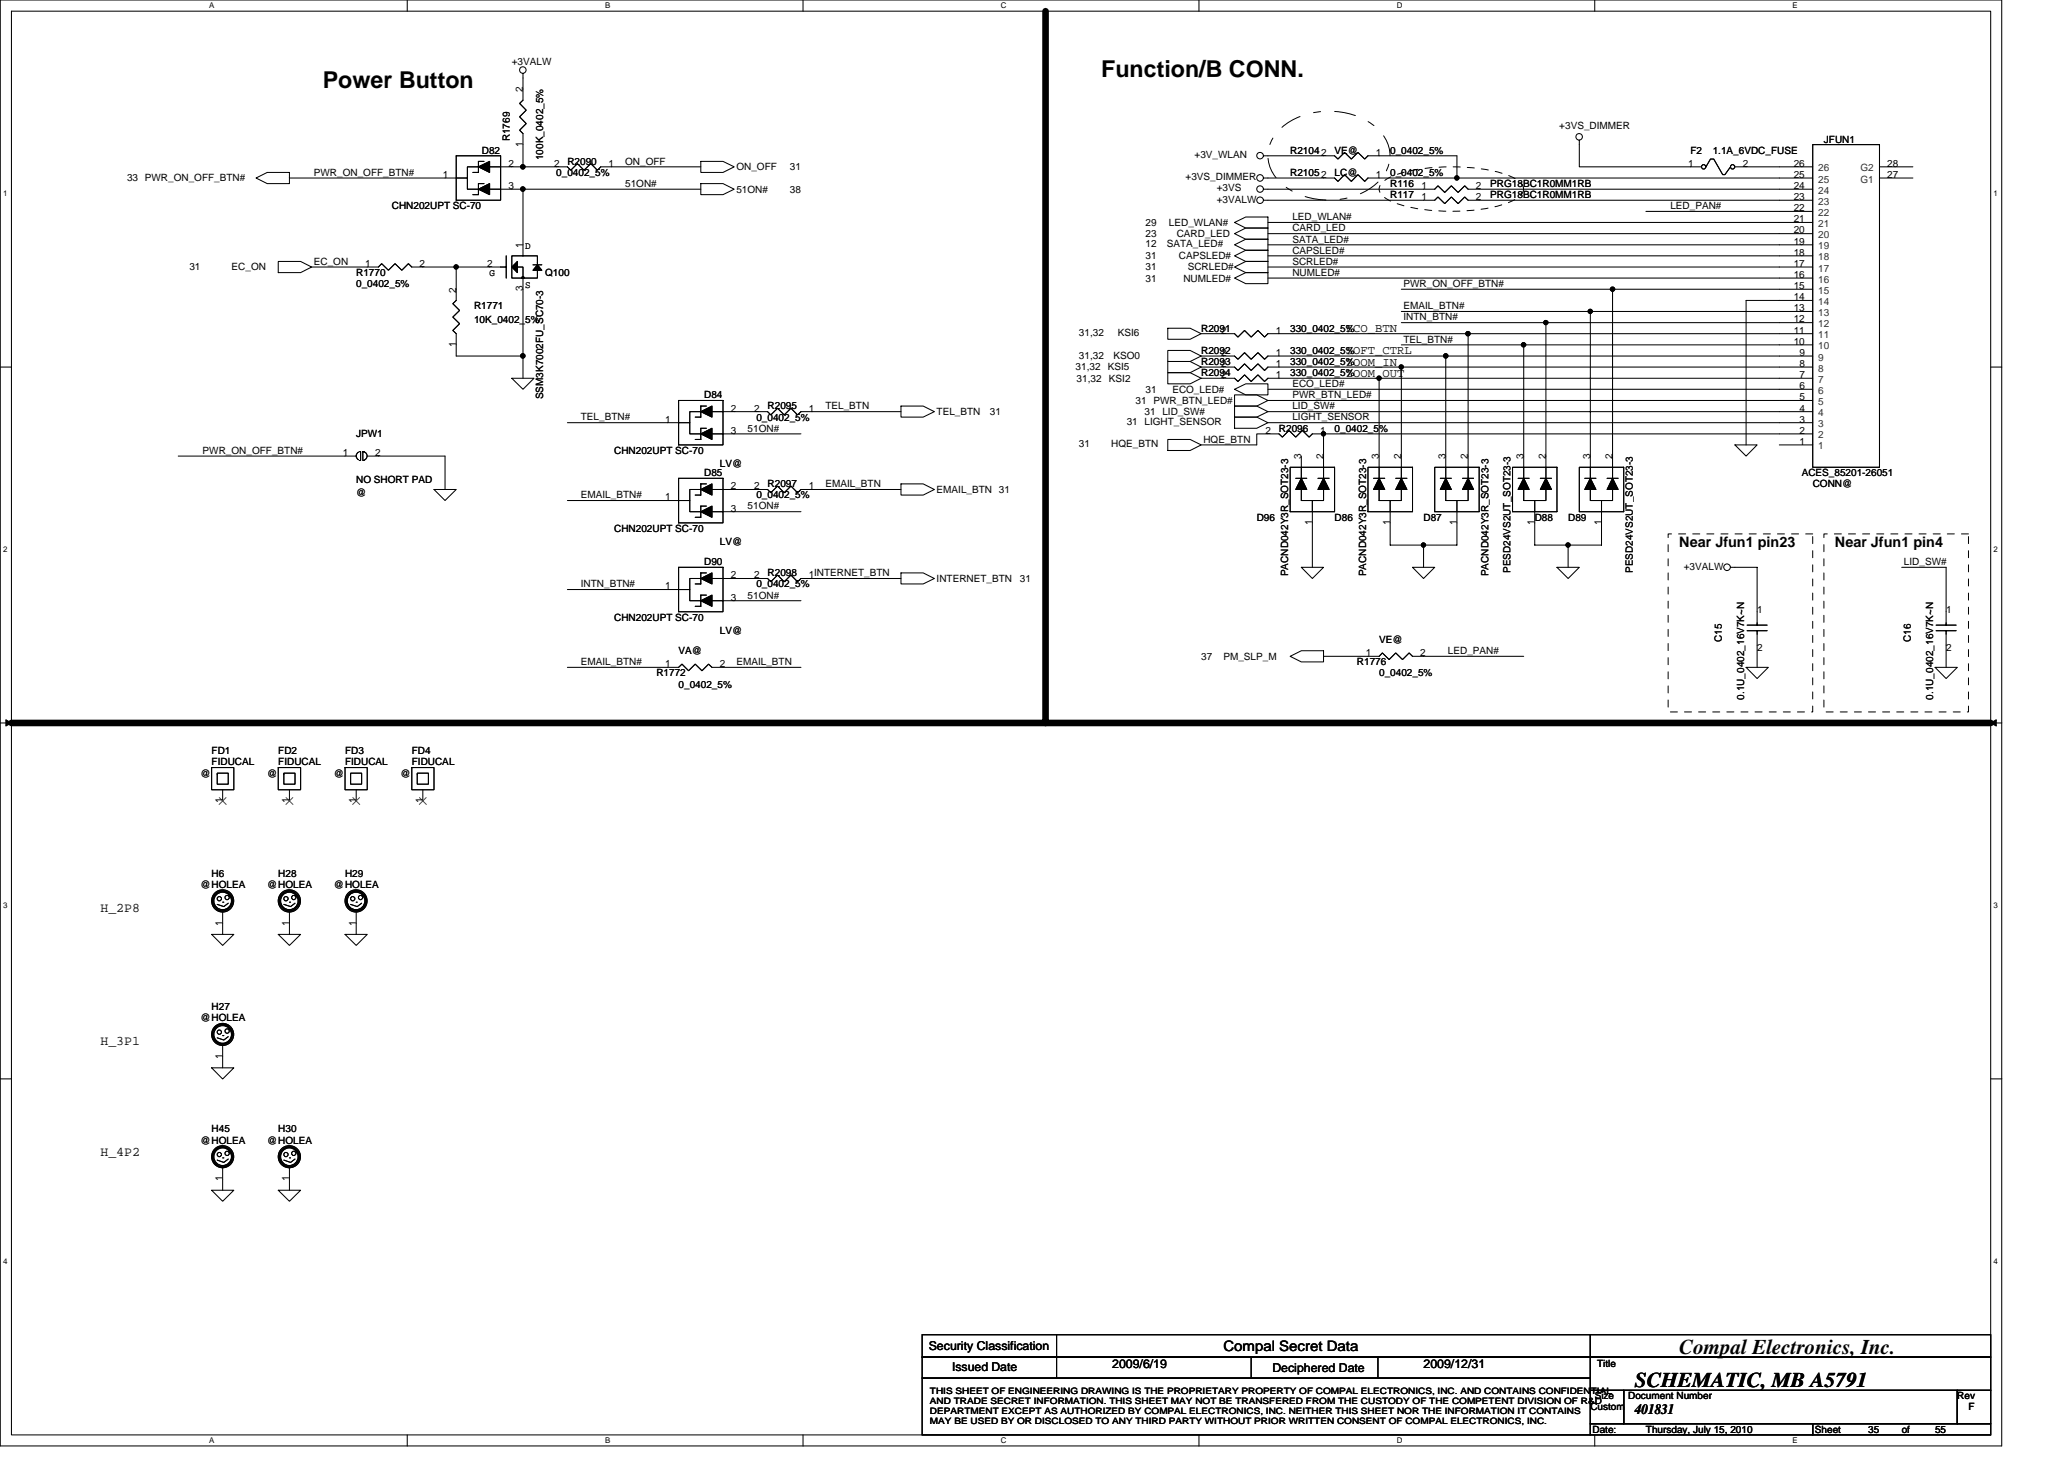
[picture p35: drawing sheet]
<svg xmlns="http://www.w3.org/2000/svg" width="297mm" height="210mm" viewBox="0 0 297 210" stroke-linecap="round" stroke-linejoin="round" font-family="sans-serif">
<defs><g id="words">
<g font-size="3.3">
<text x="158.5" y="11.1">Function/B CONN.</text>
<text x="46.5" y="12.7">Power Button</text>
</g>
<g font-size="3">
<text x="241.7" y="194.8">Compal Electronics, Inc.</text>
<text x="235.3" y="199.6">SCHEMATIC, MB A5791</text>
</g>
<g font-size="2.1">
<text x="241.7" y="78.7">Near Jfun1 pin23</text>
<text x="264.1" y="78.7">Near Jfun1 pin4</text>
<text x="176.1" y="194.4">Compal Secret Data</text>
<text x="235.3" y="203.5">401831</text>
</g>
<g font-size="1.9">
<text x="14.5" y="131.2">H_2P8</text>
<text x="14.5" y="150.4">H_3P1</text>
<text x="14.5" y="166.4">H_4P2</text>
</g>
<g font-size="1.8">
<text x="193.7" y="47.8">ECO_BTN</text>
<text x="193.7" y="52.6">ZOOM_IN</text>
<text x="193.7" y="51">SOFT_CTRL</text>
<text x="193.7" y="54.2">ZOOM_OUT</text>
<text x="133.7" y="194.2">Security Classification</text>
<text x="137" y="197.3">Issued Date</text>
<text x="160.1" y="196.8">2009/6/19</text>
<text x="183.1" y="197.4">Deciphered Date</text>
<text x="204.9" y="196.8">2009/12/31</text>
</g>
<g font-size="1.4">
<text x="73.7" y="9.3">+3VALW</text>
<text x="75.2" y="13.3" transform="rotate(-90 75.2 13.3)">2</text>
<text x="69.3" y="22.1">D82</text>
<text x="73.2" y="24">2</text>
<text x="73.4" y="20.3" transform="rotate(-90 73.4 20.3)">R1769</text>
<text x="75.2" y="21.1" transform="rotate(-90 75.2 21.1)">1</text>
<text x="78.2" y="23" transform="rotate(-90 78.2 23)">100K_0402_5%</text>
<text x="79.7" y="24">2</text>
<text x="81.7" y="23.7">R2090</text>
<text x="87.6" y="24">1</text>
<text x="90" y="23.7">ON_OFF</text>
<text x="171.9" y="22.7">+3V_WLAN</text>
<text x="185.7" y="22.1">R21042</text>
<text x="192.1" y="22.1">VE@</text>
<text x="198" y="22.4">1</text>
<text x="200.1" y="22.1">0_0402_5%</text>
<text x="224.4" y="18.6">+3VS_DIMMER</text>
<text x="242.9" y="24">1</text>
<text x="243.3" y="22.1">F2</text>
<text x="246.5" y="22.1">1.1A_6VDC_FUSE</text>
<text x="250.8" y="24">2</text>
<text x="258.1" y="24">26</text>
<text x="262.5" y="20.5">JFUN1</text>
<text x="271.6" y="24">28</text>
<text x="18.3" y="26.1">33 PWR_ON_OFF_BTN#</text>
<text x="45.2" y="25.3">PWR_ON_OFF_BTN#</text>
<text x="63.7" y="25.6">1</text>
<text x="73.2" y="27.2">3</text>
<text x="80" y="25.3">0_0402_5%</text>
<text x="90" y="26.9">51ON#</text>
<text x="106" y="27.7">51ON#</text>
<text x="106" y="24.5">ON_OFF</text>
<text x="113.7" y="27.7">38</text>
<text x="113.7" y="24.5">31</text>
<text x="170.6" y="26">+3VS_DIMMER</text>
<text x="175.1" y="29.1">+3VALW</text>
<text x="175.1" y="27.5">+3VS</text>
<text x="185.7" y="25.3">R21052</text>
<text x="192.1" y="25.3">LC@</text>
<text x="198" y="25.6">1</text>
<text x="200.1" y="25.3">0_0402_5%</text>
<text x="200.1" y="26.9">R116</text>
<text x="200.1" y="28.5">R117</text>
<text x="204.6" y="27.2">1</text>
<text x="204.6" y="28.8">1</text>
<text x="212.4" y="27.2">2</text>
<text x="212.4" y="28.8">2</text>
<text x="214.5" y="26.9">PRG18BC1R0MM1RB</text>
<text x="214.5" y="28.5">PRG18BC1R0MM1RB</text>
<text x="258.1" y="28.8">23</text>
<text x="258.1" y="27.2">24</text>
<text x="258.1" y="25.6">25</text>
<text x="271.6" y="25.6">27</text>
<text x="56.4" y="30.1">CHN202UPT SC-70</text>
<text x="75.2" y="35.7" transform="rotate(-90 75.2 35.7)">1</text>
<text x="75.6" y="35.9">D</text>
<text x="164.9" y="32.5">29</text>
<text x="164.9" y="35.5">12</text>
<text x="164.9" y="34.1">23</text>
<text x="167.9" y="35.5">SATA_LED#</text>
<text x="168.2" y="32.5">LED_WLAN#</text>
<text x="169.4" y="34.1">CARD_LED</text>
<text x="186" y="31.7">LED_WLAN#</text>
<text x="186" y="34.9">SATA_LED#</text>
<text x="186" y="33.3">CARD_LED</text>
<text x="240.4" y="30.1">LED_PAN#</text>
<text x="258.1" y="35.2">19</text>
<text x="258.1" y="33.6">20</text>
<text x="258.1" y="32">21</text>
<text x="258.1" y="30.4">22</text>
<text x="27.3" y="38.9">31</text>
<text x="33.3" y="38.9">EC_ON</text>
<text x="45.2" y="38.1">EC_ON</text>
<text x="51.3" y="39.7">R1770</text>
<text x="51.3" y="41.3">0_0402_5%</text>
<text x="52.5" y="38.4">1</text>
<text x="60.4" y="38.4">2</text>
<text x="70.1" y="38.4">2</text>
<text x="70.5" y="39.7">G</text>
<text x="75.2" y="41.9" transform="rotate(-90 75.2 41.9)">3</text>
<text x="75.6" y="41.5">S</text>
<text x="78.5" y="39.7">Q100</text>
<text x="164.9" y="40.5">31</text>
<text x="164.9" y="38.9">31</text>
<text x="164.9" y="37.3">31</text>
<text x="169.7" y="37.3">CAPSLED#</text>
<text x="170.3" y="40.5">NUMLED#</text>
<text x="170.9" y="38.9">SCRLED#</text>
<text x="186" y="39.7">NUMLED#</text>
<text x="186" y="38.1">SCRLED#</text>
<text x="186" y="36.5">CAPSLED#</text>
<text x="202" y="41.3">PWR_ON_OFF_BTN#</text>
<text x="258.1" y="41.6">15</text>
<text x="258.1" y="40">16</text>
<text x="258.1" y="38.4">17</text>
<text x="258.1" y="36.8">18</text>
<text x="65.6" y="42.1" transform="rotate(-90 65.6 42.1)">2</text>
<text x="68.2" y="44.5">R1771</text>
<text x="68.2" y="46.4">10K_0402_5%</text>
<text x="172.9" y="47.7">R2091</text>
<text x="175.7" y="48">2</text>
<text x="183.6" y="48">1</text>
<text x="185.7" y="47.7">330_0402_5%</text>
<text x="202" y="44.5">EMAIL_BTN#</text>
<text x="202" y="46.1">INTN_BTN#</text>
<text x="258.1" y="48">11</text>
<text x="258.1" y="46.4">12</text>
<text x="258.1" y="44.8">13</text>
<text x="258.1" y="43.2">14</text>
<text x="65.6" y="49.9" transform="rotate(-90 65.6 49.9)">1</text>
<text x="154.8" y="53.3">31,32</text>
<text x="155.3" y="48.3">31,32</text>
<text x="155.3" y="51.7">31,32</text>
<text x="159.4" y="53.3">KSI5</text>
<text x="160.2" y="51.7">KSO0</text>
<text x="160.9" y="48.3">KSI6</text>
<text x="172.9" y="50.9">R2092</text>
<text x="172.9" y="52.5">R2093</text>
<text x="175.7" y="51.2">2</text>
<text x="175.7" y="52.8">2</text>
<text x="183.6" y="51.2">1</text>
<text x="183.6" y="52.8">1</text>
<text x="185.7" y="50.9">330_0402_5%</text>
<text x="185.7" y="52.5">330_0402_5%</text>
<text x="202" y="49.3">TEL_BTN#</text>
<text x="258.1" y="49.6">10</text>
<text x="258.9" y="52.8">8</text>
<text x="258.9" y="51.2">9</text>
<text x="78.2" y="57.4" transform="rotate(-90 78.2 57.4)">SSM3K7002FU_SC70-3</text>
<text x="101.3" y="57.3">D84</text>
<text x="105.2" y="59.2">2</text>
<text x="108.5" y="59.2">2</text>
<text x="110.5" y="58.9">R2095</text>
<text x="116.4" y="59.2">1</text>
<text x="118.8" y="58.9">TEL_BTN</text>
<text x="134.8" y="59.7">TEL_BTN</text>
<text x="142.5" y="59.7">31</text>
<text x="154.9" y="54.9">31,32</text>
<text x="159.6" y="54.9">KSI2</text>
<text x="163.4" y="58.1">31 PWR_BTN_LED#</text>
<text x="164.7" y="59.7">31 LID_SW#</text>
<text x="164.9" y="56.5">31</text>
<text x="168.7" y="56.5">ECO_LED#</text>
<text x="172.9" y="54.1">R2094</text>
<text x="175.7" y="54.4">2</text>
<text x="183.6" y="54.4">1</text>
<text x="185.7" y="54.1">330_0402_5%</text>
<text x="186" y="58.9">LID_SW#</text>
<text x="186" y="57.3">PWR_BTN_LED#</text>
<text x="186" y="55.7">ECO_LED#</text>
<text x="258.9" y="59.2">4</text>
<text x="258.9" y="57.6">5</text>
<text x="258.9" y="56">6</text>
<text x="258.9" y="54.4">7</text>
<text x="29.2" y="65.3">PWR_ON_OFF_BTN#</text>
<text x="49.3" y="65.6">1</text>
<text x="51.3" y="62.9">JPW1</text>
<text x="54" y="65.6">2</text>
<text x="83.6" y="60.5">TEL_BTN#</text>
<text x="88.4" y="65.3">CHN202UPT SC-70</text>
<text x="95.7" y="60.8">1</text>
<text x="105.2" y="62.4">3</text>
<text x="107.6" y="62.1">51ON#</text>
<text x="108.9" y="60.5">0_0402_5%</text>
<text x="155.3" y="64.3">31</text>
<text x="159.9" y="64.3">HQE_BTN</text>
<text x="162.2" y="61.2">31 LIGHT_SENSOR</text>
<text x="173.2" y="63.7">HQE_BTN</text>
<text x="182.1" y="62.4">2</text>
<text x="184.1" y="62.1">R2096</text>
<text x="186" y="60.5">LIGHT_SENSOR</text>
<text x="190" y="62.4">1</text>
<text x="192.1" y="62.1">0_0402_5%</text>
<text x="258.9" y="64">1</text>
<text x="258.9" y="62.4">2</text>
<text x="258.9" y="60.8">3</text>
<text x="51.3" y="69.5">NO SHORT PAD</text>
<text x="51.3" y="71.4">@</text>
<text x="83.6" y="71.7">EMAIL_BTN#</text>
<text x="95.7" y="72">1</text>
<text x="101.3" y="68.5">D85</text>
<text x="103.6" y="67.2">LV@</text>
<text x="105.2" y="70.4">2</text>
<text x="108.5" y="70.4">2</text>
<text x="108.9" y="71.7">0_0402_5%</text>
<text x="110.5" y="70.1">R2097</text>
<text x="116.4" y="70.4">1</text>
<text x="118.8" y="70.1">EMAIL_BTN</text>
<text x="134.8" y="70.9">EMAIL_BTN 31</text>
<text x="187.3" y="66.1" transform="rotate(-90 187.3 66.1)">3</text>
<text x="190.5" y="66.1" transform="rotate(-90 190.5 66.1)">2</text>
<text x="198.5" y="66.1" transform="rotate(-90 198.5 66.1)">3</text>
<text x="201.7" y="66.1" transform="rotate(-90 201.7 66.1)">2</text>
<text x="208" y="66.1" transform="rotate(-90 208 66.1)">3</text>
<text x="211.3" y="66.1" transform="rotate(-90 211.3 66.1)">2</text>
<text x="219.3" y="66.1" transform="rotate(-90 219.3 66.1)">3</text>
<text x="222.5" y="66.1" transform="rotate(-90 222.5 66.1)">2</text>
<text x="228.9" y="66.1" transform="rotate(-90 228.9 66.1)">3</text>
<text x="232" y="66.1" transform="rotate(-90 232 66.1)">2</text>
<text x="259.3" y="68.5">ACES_85201-26051</text>
<text x="260.9" y="70.1">CONN@</text>
<text x="88.4" y="76.5">CHN202UPT SC-70</text>
<text x="105.2" y="73.6">3</text>
<text x="107.6" y="73.3">51ON#</text>
<text x="180.9" y="74.9">D96</text>
<text x="188.8" y="75.5" transform="rotate(-90 188.8 75.5)">1</text>
<text x="192.1" y="74.9">D86</text>
<text x="200" y="75.5" transform="rotate(-90 200 75.5)">1</text>
<text x="204.9" y="74.9">D87</text>
<text x="209.7" y="75.5" transform="rotate(-90 209.7 75.5)">1</text>
<text x="220.8" y="75.5" transform="rotate(-90 220.8 75.5)">1</text>
<text x="220.9" y="74.9">D88</text>
<text x="225.7" y="74.9">D89</text>
<text x="230.5" y="75.5" transform="rotate(-90 230.5 75.5)">1</text>
<text x="101.3" y="81.3">D90</text>
<text x="103.6" y="78.4">LV@</text>
<text x="105.2" y="83.2">2</text>
<text x="108.5" y="83.2">2</text>
<text x="110.5" y="82.9">R2098</text>
<text x="116.4" y="83.2">1INTERNET_BTN</text>
<text x="134.8" y="83.7">INTERNET_BTN</text>
<text x="146.8" y="83.7">31</text>
<text x="185.4" y="82.9" transform="rotate(-90 185.4 82.9)">PACND042Y3R_SOT23-3</text>
<text x="196.6" y="82.9" transform="rotate(-90 196.6 82.9)">PACND042Y3R_SOT23-3</text>
<text x="214.2" y="82.9" transform="rotate(-90 214.2 82.9)">PACND042Y3R_SOT23-3</text>
<text x="217.4" y="82.4" transform="rotate(-90 217.4 82.4)">PESD24VS2UT_SOT23-3</text>
<text x="235" y="82.4" transform="rotate(-90 235 82.4)">PESD24VS2UT_SOT23-3</text>
<text x="242.3" y="82">+3VALW</text>
<text x="274" y="81.3">LID_SW#</text>
<text x="83.6" y="84.5">INTN_BTN#</text>
<text x="88.4" y="89.3">CHN202UPT SC-70</text>
<text x="95.7" y="84.8">1</text>
<text x="105.2" y="86.4">3</text>
<text x="107.6" y="86.1">51ON#</text>
<text x="108.9" y="84.5">0_0402_5%</text>
<text x="252.9" y="88.2">1</text>
<text x="280.1" y="88.2">1</text>
<text x="83.6" y="95.7">EMAIL_BTN#</text>
<text x="95.7" y="96">1</text>
<text x="97.7" y="94.1">VA@</text>
<text x="103.6" y="96">2</text>
<text x="103.6" y="91.2">LV@</text>
<text x="106" y="95.7">EMAIL_BTN</text>
<text x="172.9" y="94.9">37</text>
<text x="176.1" y="94.9">PM_SLP_M</text>
<text x="195.3" y="95.7">R1776</text>
<text x="196.6" y="94.4">1</text>
<text x="198.5" y="92.5">VE@</text>
<text x="204.4" y="94.4">2</text>
<text x="208.4" y="94.1">LED_PAN#</text>
<text x="247.8" y="92.4" transform="rotate(-90 247.8 92.4)">C15</text>
<text x="252.9" y="93.6">2</text>
<text x="275" y="92.4" transform="rotate(-90 275 92.4)">C16</text>
<text x="280.1" y="93.6">2</text>
<text x="94.5" y="97.3">R1772</text>
<text x="97.7" y="98.9">0_0402_5%</text>
<text x="198.5" y="97.3">0_0402_5%</text>
<text x="251" y="100.7" transform="rotate(-90 251 100.7)">0.1U_0402_16V7K~N</text>
<text x="278.2" y="100.7" transform="rotate(-90 278.2 100.7)">0.1U_0402_16V7K~N</text>
<text x="28.8" y="111.7">@</text>
<text x="30.5" y="108.5">FD1</text>
<text x="30.5" y="110.1">FIDUCAL</text>
<text x="38.5" y="111.7">@</text>
<text x="40" y="108.5">FD2</text>
<text x="40" y="110.1">FIDUCAL</text>
<text x="48" y="111.7">@</text>
<text x="49.7" y="108.5">FD3</text>
<text x="49.7" y="110.1">FIDUCAL</text>
<text x="57.7" y="111.7">@</text>
<text x="59.3" y="108.5">FD4</text>
<text x="59.3" y="110.1">FIDUCAL</text>
<text x="32" y="115.5" transform="rotate(-90 32 115.5)">1</text>
<text x="41.6" y="115.5" transform="rotate(-90 41.6 115.5)">1</text>
<text x="51.2" y="115.5" transform="rotate(-90 51.2 115.5)">1</text>
<text x="60.8" y="115.5" transform="rotate(-90 60.8 115.5)">1</text>
<text x="28.8" y="127.7">@HOLEA</text>
<text x="30.5" y="126.1">H6</text>
<text x="38.5" y="127.7">@HOLEA</text>
<text x="40" y="126.1">H28</text>
<text x="48" y="127.7">@HOLEA</text>
<text x="49.7" y="126.1">H29</text>
<text x="32" y="133.2" transform="rotate(-90 32 133.2)">1</text>
<text x="41.6" y="133.2" transform="rotate(-90 41.6 133.2)">1</text>
<text x="51.2" y="133.2" transform="rotate(-90 51.2 133.2)">1</text>
<text x="28.8" y="146.9">@HOLEA</text>
<text x="30.5" y="145.3">H27</text>
<text x="32" y="152.4" transform="rotate(-90 32 152.4)">1</text>
<text x="28.8" y="164.5">@HOLEA</text>
<text x="30.5" y="162.9">H45</text>
<text x="38.5" y="164.5">@HOLEA</text>
<text x="40" y="162.9">H30</text>
<text x="32" y="169.9" transform="rotate(-90 32 169.9)">1</text>
<text x="41.6" y="169.9" transform="rotate(-90 41.6 169.9)">1</text>
<text x="229.8" y="196.7">Title</text>
<text x="228.9" y="202.9">Custom</text>
<text x="229.5" y="201.3">Size</text>
<text x="234.3" y="201.3">Document Number</text>
<text x="281.7" y="201.3">Rev</text>
<text x="283.3" y="202.9">F</text>
<text x="229.2" y="206.1">Date:</text>
<text x="236.9" y="206.1">Thursday, July 15, 2010</text>
<text x="261.2" y="206.1">Sheet</text>
<text x="268.9" y="206.1">35</text>
<text x="273.7" y="206.1">of</text>
<text x="278.5" y="206.1">55</text>
</g>
<g font-size="1.4" fill="#333">
<text x="261.7" y="29.5">23</text>
<text x="261.7" y="27.9">24</text>
<text x="261.7" y="26.3">25</text>
<text x="261.7" y="24.7">26</text>
<text x="267.8" y="26.3">G1</text>
<text x="267.8" y="24.7">G2</text>
<text x="261.7" y="35.9">19</text>
<text x="261.7" y="34.3">20</text>
<text x="261.7" y="32.7">21</text>
<text x="261.7" y="31.1">22</text>
<text x="261.7" y="40.7">16</text>
<text x="261.7" y="39.1">17</text>
<text x="261.7" y="37.5">18</text>
<text x="261.7" y="47.1">12</text>
<text x="261.7" y="45.5">13</text>
<text x="261.7" y="43.9">14</text>
<text x="261.7" y="42.3">15</text>
<text x="261.7" y="53.5">8</text>
<text x="261.7" y="51.9">9</text>
<text x="261.7" y="50.3">10</text>
<text x="261.7" y="48.7">11</text>
<text x="261.7" y="59.9">4</text>
<text x="261.7" y="58.3">5</text>
<text x="261.7" y="56.7">6</text>
<text x="261.7" y="55.1">7</text>
<text x="261.7" y="64.7">1</text>
<text x="261.7" y="63.1">2</text>
<text x="261.7" y="61.5">3</text>
</g>
<g font-size="1.3">
<text x="133.8" y="200.5">THIS SHEET OF ENGINEERING DRAWING IS THE PROPRIETARY PROPERTY OF COMPAL ELECTRONICS, INC. AND CONTAINS CONFIDENTIAL</text>
<text x="133.8" y="202">AND TRADE SECRET INFORMATION. THIS SHEET MAY NOT BE TRANSFERED FROM THE CUSTODY OF THE COMPETENT DIVISION OF R&amp;D</text>
<text x="133.8" y="203.5">DEPARTMENT EXCEPT AS AUTHORIZED BY COMPAL ELECTRONICS, INC. NEITHER THIS SHEET NOR THE INFORMATION IT CONTAINS</text>
<text x="133.8" y="204.9">MAY BE USED BY OR DISCLOSED TO ANY THIRD PARTY WITHOUT PRIOR WRITTEN CONSENT OF COMPAL ELECTRONICS, INC.</text>
</g>
<g font-size="1.1">
<text x="30.1" y="1.2">A</text>
<text x="87.1" y="1.2">B</text>
<text x="144" y="1.2">C</text>
<text x="201" y="1.2">D</text>
<text x="258" y="1.2">E</text>
<text x=".4" y="28.2">1</text>
<text x="286.9" y="28.2">1</text>
<text x=".4" y="79.4">2</text>
<text x="286.9" y="79.4">2</text>
<text x=".4" y="130.6">3</text>
<text x="286.9" y="130.6">3</text>
<text x=".4" y="181.8">4</text>
<text x="286.9" y="181.8">4</text>
<text x="30.1" y="207.6">A</text>
<text x="87.1" y="207.6">B</text>
<text x="144" y="207.6">C</text>
<text x="201" y="207.6">D</text>
<text x="258" y="207.6">E</text>
</g>
</g></defs>
<path d="M0 0h288.1v208h-288.1zM1.6 1.6h284.9v204.8h-284.9z" fill="none" stroke="#000" stroke-width=".15"/>
<g fill="#fff">
<path d="M30.1 .2h.8v1.2h-.8z"/>
<path d="M30.1 206.6h.8v1.3h-.8z"/>
</g>
<path d="M58.6 0v1.6M58.6 206.4v1.6" fill="none" stroke="#000" stroke-width=".15"/>
<g fill="#fff">
<path d="M87.1 .2h.7v1.2h-.7z"/>
<path d="M87.1 206.6h.7v1.3h-.7z"/>
</g>
<path d="M115.6 0v1.6M115.6 206.4v1.6" fill="none" stroke="#000" stroke-width=".15"/>
<g fill="#fff">
<path d="M144 .2h.8v1.2h-.8z"/>
<path d="M144 206.6h.8v1.3h-.8z"/>
</g>
<path d="M172.5 0v1.6M172.5 206.4v1.6" fill="none" stroke="#000" stroke-width=".15"/>
<g fill="#fff">
<path d="M201 .2h.8v1.2h-.8z"/>
<path d="M201 206.6h.8v1.3h-.8z"/>
</g>
<path d="M229.5 0v1.6M229.5 206.4v1.6" fill="none" stroke="#000" stroke-width=".15"/>
<g fill="#fff">
<path d="M258 .2h.7v1.2h-.7z"/>
<path d="M258 206.6h.7v1.3h-.7z"/>
<path d="M.4 27.2h.7v1.3h-.7z"/>
<path d="M286.9 27.2h.6v1.3h-.6z"/>
<path d="M.4 78.4h.7v1.3h-.7z"/>
<path d="M286.9 78.4h.6v1.3h-.6z"/>
</g>
<path d="M0 52.8h1.6M286.5 52.8h1.6" fill="none" stroke="#000" stroke-width=".15"/>
<g fill="#fff">
<path d="M.4 129.6h.7v1.3h-.7z"/>
<path d="M286.9 129.6h.6v1.3h-.6z"/>
</g>
<path d="M0 104h1.6M286.5 104h1.6" fill="none" stroke="#000" stroke-width=".15"/>
<path d="M.8 103.5l.8 .5-.8 .5zM286.5 104l.8-.5v1z" fill="#000" stroke="#000" stroke-width=".14"/>
<g fill="#fff">
<path d="M.4 180.8h.7v1.3h-.7z"/>
<path d="M286.9 180.8h.6v1.3h-.6z"/>
</g>
<g fill="none" stroke="#000" stroke-width=".15">
<path d="M75.3 10.6v3.8l-.5 .5 .9 1-.9 .9 .9 1-.9 .9 .5 .5v4.8M36.8 25.6l1.7-.8h3.2v1.6h-3.2zM40 37.6h3.3l1.5 .8-1.5 .8h-3.3zM41.7 25.6h25.6M65.7 38.4v4.8l-.5 .5 .9 1-.9 .9 .9 1-.9 .9 .5 .5v3.2h9.6M65.7 22.4h6.3v6.4h-6.3zM68.9 24h-1.6v3.2h1.6M69.7 23.2h-.8v1.6h-.9M69.7 26.4h-.8v1.6h-.9M70.5 24h11.2l.4 .5 1-1 .9 1 1-1 1 1 .5-.5h14.4M70.5 27.2h30.4M72.9 38.4h-13.6l-.5-.5-1 1-.9-1-1 1-1-1-.4 .5h-9.7"/>
<path d="M72.9 36.8v3.2M75.3 36.8h-1.6v3.2h1.6v-1.6h-.8M75.3 36.8h2v1.3M75.3 27.2v9.6M76.7 38.1h1.3M77.3 38.9v1.1h-2M100.9 23.2h3.2l1.6 .8-1.6 .8h-3.2zM100.9 26.4h3.2l1.6 .8-1.6 .8h-3.2zM177.7 32l1.6-.8h3.2v1.6h-3.2zM177.7 36.8l1.6-.8h3.2v1.6h-3.2zM177.7 38.4l1.6-.8h3.2v1.6h-3.2zM177.7 33.6l1.6-.8h3.2v1.6h-3.2z"/>
<path d="M177.7 35.2l1.6-.8h3.2v1.6h-3.2zM181.8 25.6h10.3l.4 .5 1-1 1 1 .9-1 1 1 .5-.5h64M181.8 27.2h24.7l.4-.5 1 1 1-1 .9 1 1-1 .5 .5h49.6M181.8 22.4h10.3l.4 .5 1-1 1 1 .9-1 1 1 .5-.5h12.8v3.2M182.5 32h78.4M182.5 38.4h78.4M182.5 35.2h78.4M182.5 33.6h78.4M182.5 36.8h78.4M227.3 20.2v3.8h17.6M236.9 30.4h24M245.5 24l.7-1.1h.4l1.3 2.2h.3l.8-1.1"/>
<path d="M249.7 24h11.2M260.9 20.8h9.6v46.4h-9.6zM260.9 28.8h-49.6l-.5-.5-1 1-.9-1-1 1-1-1-.4 .5h-24.7M270.5 25.6h4.8M270.5 24h4.8M73.7 54.4h3.2l-1.6 1.6zM75.1 40v-.1h.3v.1h-.1M75.3 40v14.4M97.7 57.6h6.4v6.4h-6.4zM100.9 59.2h-1.6v3.2h1.6M101.7 58.4h-.8v1.6h-.8M102.5 59.2h8l.4 .5 1-1 1 1 .9-1 1 1 .5-.5h14.4"/>
<path d="M129.7 58.4h3.2l1.6 .8-1.6 .8h-3.2zM168.1 50.4h3.2l1.6 .8-1.6 .8h-3.2zM168.1 52h3.2l1.6 .8-1.6 .8h-3.2zM168.1 53.6h3.2l1.6 .8-1.6 .8h-3.2zM168.1 47.2h3.2l1.6 .8-1.6 .8h-3.2zM172.9 51.2h4.8l.5 .5 .9-1 1 1 .9-1 1 1 .5-.5h25.6v17.6M172.9 48h4.8l.5 .5 .9-1 1 1 .9-1 1 1 .5-.5h78.4M177.7 40l1.6-.8h3.2v1.6h-3.2zM177.7 56.8h3.2l1.6 .8-1.6 .8h-3.2zM177.7 58.4h3.2l1.6 .8-1.6 .8h-3.2zM177.7 56l1.6-.8h3.2v1.6h-3.2zM182.5 40h78.4"/>
<path d="M182.5 56h78.4M182.5 57.6h78.4M182.5 59.2h78.4M198.5 54.4v14.4M201.7 52.8v16M201.7 46.4h59.2M201.7 49.6h59.2M201.7 41.6h59.2M208.1 51.2h52.8M211.3 48v20.8M219.3 49.6v19.2M222.5 46.4v22.4"/>
<path d="M228.9 44.8v24M232.1 41.6v27.2M260.9 54.4h-78.4l-.5 .5-1-1-.9 1-1-1-.9 1-.5-.5h-4.8M260.9 52.8h-78.4l-.5 .5-1-1-.9 1-1-1-.9 1-.5-.5h-4.8M260.9 44.8h-59.2M260.9 43.2h-9.6v20.8M25.7 65.6h25.6M51.6 65a.62 .62 0 0 0-.3 .6 .62 .62 0 0 0 .3 .5M51.7 65h.2v1.3h-.2M52.4 65a.62 .62 0 0 1 .4 .6 .62 .62 0 0 1-.4 .6M52.4 65h-.2v1.3h.2M52.8 65.6h11.2v4.8"/>
<path d="M62.5 70.4h3.2l-1.7 1.6zM81.7 60.8h17.6M81.7 72h17.6M97.7 68.8h6.4v6.4h-6.4zM100.9 70.4h-1.6v3.2h1.6M101.7 61.6h-.8v1.6h-.8M101.7 69.6h-.8v1.6h-.8M101.7 72.8h-.8v1.6h-.8M102.5 70.4h8l.4 .5 1-1 1 1 .9-1 1 1 .5-.5h14.4M115.3 62.4h-12.8M115.3 73.6h-12.8M129.7 69.6h3.2l1.6 .8-1.6 .8h-3.2z"/>
<path d="M168.1 63.2h3.2l1.6 .8-1.6 .8h-3.2zM177.7 60h3.2l1.6 .8-1.6 .8h-3.2zM182.5 60.8h78.4M185.7 67.2h6.4v6.4h-6.4zM186.5 68.8h1.6M187.3 70.4v1.6h1.6M187.3 65.6v3.2M188.9 72v9.6M189.7 68.8h1.6M190.5 70.4v1.6h-1.6M190.5 62.4v6.4M196.9 67.2h6.4v6.4h-6.4z"/>
<path d="M197.7 68.8h1.6M198.5 70.4v1.6h1.6M200.1 72v6.4h9.6v-6.4M200.9 68.8h1.6M201.7 70.4v1.6h-1.6M204.9 78.4v3.2M206.5 67.2h6.4v6.4h-6.4zM207.3 68.8h1.6M208.1 70.4v1.6h1.6M210.5 68.8h1.6M211.3 70.4v1.6h-1.6M217.7 67.2h6.4v6.4h-6.4z"/>
<path d="M218.5 68.8h1.6M219.3 70.4v1.6h1.6M220.9 72v6.4h9.6v-6.4M221.7 68.8h1.6M222.5 70.4v1.6h-1.6M225.7 78.4v3.2M227.3 67.2h6.4v6.4h-6.4zM228.1 68.8h1.6M228.9 70.4v1.6h1.6M231.3 68.8h1.6M232.1 70.4v1.6h-1.6M249.7 64h3.2l-1.6 1.6z"/>
<path d="M256.1 64h4.8M260.9 62.4h-72l-.5 .5-1-1-.9 1-1-1-1 1-.4-.5h-3.2v1.6h-8M81.7 96h16l.4-.5 1 1 1-1 .9 1 1-1 .5 .5h12.8M81.7 84.8h17.6M97.7 81.6h6.4v6.4h-6.4zM100.9 83.2h-1.6v3.2h1.6M101.7 82.4h-.8v1.6h-.8M101.7 85.6h-.8v1.6h-.8M102.5 83.2h8l.4 .5 1-1 1 1 .9-1 1 1 .5-.5h14.4M115.3 86.4h-12.8M129.7 82.4h3.2l1.6 .8-1.6 .8h-3.2zM185.7 94.4l1.6-.8h3.2v1.6h-3.2z"/>
<path d="M187.3 81.6h3.2l-1.6 1.6zM203.3 81.6h3.2l-1.6 1.6zM219.3 94.4h-16l-.5-.5-1 1-.9-1-1 1-1-1-.4 .5h-8M224.1 81.6h3.2l-1.6 1.6zM249 81.6h3.9v8.3M251.3 96h3.2l-1.6 1.6zM251.4 90.7h2.9M251.4 89.9h2.9M252.9 90.7v5.3M273.7 81.6h6.4v8.3M278.5 96h3.2l-1.6 1.6zM278.6 90.7h2.9"/>
<path d="M278.6 89.9h2.9M280.1 90.7v5.3M30.5 110.4h3.2v3.2h-3.2zM31.3 111.2h1.5v1.6h-1.5zM32 113.6v1.6M40 110.4h3.3v3.2h-3.3zM40.8 111.2h1.7v1.6h-1.7zM41.7 113.6v1.6M49.7 110.4h3.1v3.2h-3.1zM50.5 111.2h1.5v1.6h-1.5zM51.3 113.6v1.6M59.3 110.4h3.2v3.2h-3.2z"/>
<path d="M60 111.2h1.7v1.6h-1.7zM60.9 113.6v1.6M30.5 134.4h3.2l-1.7 1.6zM32 129.8h.2M32 131.2v3.2M32.8 129.9l-.6 .5-.9-.3M40 134.4h3.3l-1.6 1.6zM41.7 129.8h.1M41.7 131.2v3.2M42.5 129.9l-.7 .5-1-.3M49.7 134.4h3.1l-1.5 1.6zM51.3 131.2v3.2"/>
<path d="M51.3 129.8h.1M52 129.9l-.6 .5-.9-.3M0 155.2h1.6M30.5 153.6h3.2l-1.7 1.6zM32 149h.2M32 150.4v3.2M32.8 149.1l-.6 .5-.9-.3M286.5 155.2h1.6M30.5 171.2h3.2l-1.7 1.6zM32 166.6h.2M32 168v3.2M32.8 166.8l-.6 .4-.9-.3"/>
<path d="M40 171.2h3.3l-1.6 1.6zM41.7 166.6h.1M41.7 168v3.2M42.5 166.8l-.7 .4-1-.3M132.7 192h96.2v3.2h-96.2zM132.7 195.2h96.2v3.1h-96.2zM132.7 198.3h96.2v8.1h-96.2zM152.1 192v6.3M180.1 195.2v3.1M198.3 195.2v3.1M228.9 192h57.6v3.2h-57.6zM228.9 195.2h57.6v4.8h-57.6z"/>
<path d="M228.9 204.8h32v1.6h-32zM228.9 200h4.8v4.8h-4.8zM233.7 200h48v4.8h-48zM260.9 204.8h25.6v1.6h-25.6zM281.7 200h4.8v4.8h-4.8z"/>
<circle cx="75.2" cy="10.1" r=".47"/>
<circle cx="227.3" cy="19.7" r=".47"/>
<circle cx="181.3" cy="25.6" r=".48"/>
<circle cx="181.3" cy="27.2" r=".47"/>
<circle cx="181.3" cy="22.4" r=".47"/>
<circle cx="181.3" cy="28.8" r=".47"/>
<circle cx="245.2" cy="24" r=".32"/>
<circle cx="249.3" cy="24" r=".32"/>
<circle cx="248.5" cy="81.6" r=".48"/>
<circle cx="31.6" cy="129.3" r=".31"/>
<circle cx="32" cy="129.6" r="1.43"/>
<circle cx="32" cy="129.6" r="1.6"/>
<circle cx="32" cy="129.6" r="1.27"/>
<circle cx="32.7" cy="129.1" r=".31"/>
<circle cx="41.2" cy="129.3" r=".31"/>
<circle cx="41.6" cy="129.6" r="1.6"/>
<circle cx="41.6" cy="129.6" r="1.26"/>
<circle cx="41.6" cy="129.6" r="1.43"/>
<circle cx="42.3" cy="129.1" r=".31"/>
<circle cx="50.8" cy="129.3" r=".31"/>
<circle cx="51.2" cy="129.6" r="1.6"/>
<circle cx="51.2" cy="129.6" r="1.27"/>
<circle cx="51.3" cy="129.6" r="1.43"/>
<circle cx="51.9" cy="129.1" r=".31"/>
<circle cx="31.6" cy="148.5" r=".31"/>
<circle cx="32" cy="148.8" r="1.43"/>
<circle cx="32" cy="148.8" r="1.27"/>
<circle cx="32" cy="148.8" r="1.59"/>
<circle cx="32.7" cy="148.3" r=".32"/>
<circle cx="31.6" cy="166.1" r=".31"/>
<circle cx="32" cy="166.4" r="1.43"/>
<circle cx="32" cy="166.4" r="1.27"/>
<circle cx="32" cy="166.4" r="1.59"/>
<circle cx="32.7" cy="165.9" r=".31"/>
<circle cx="41.2" cy="166.1" r=".31"/>
<circle cx="41.6" cy="166.4" r="1.27"/>
<circle cx="41.6" cy="166.4" r="1.43"/>
<circle cx="41.6" cy="166.4" r="1.6"/>
<circle cx="42.3" cy="165.9" r=".31"/>
</g>
<g fill="#000" stroke="#000" stroke-width=".15">
<path d="M68.9 24l1.6-.8v1.6zM68.9 27.2l1.6-.8v1.6zM73.7 38.4l.8-.8v1.6zM77.3 38.1l.7 .8h-1.3zM100.9 59.2l1.6-.8v1.6zM100.9 70.4l1.6-.8v1.6zM100.9 73.6l1.6-.8v1.6zM100.9 62.4l1.6-.8v1.6zM187.3 68.8l.8 1.6h-1.6zM190.5 68.8l.8 1.6h-1.6zM198.5 68.8l.8 1.6h-1.6zM201.7 68.8l.8 1.6h-1.6z"/>
<path d="M208.1 68.8l.8 1.6h-1.6zM211.3 68.8l.8 1.6h-1.6zM219.3 68.8l.8 1.6h-1.6zM222.5 68.8l.8 1.6h-1.6zM228.9 68.8l.8 1.6h-1.6zM232.1 68.8l.8 1.6h-1.6zM100.9 83.2l1.6-.8v1.6zM100.9 86.4l1.6-.8v1.6z"/>
<circle cx="65.6" cy="38.4" r=".31"/>
<circle cx="75.2" cy="27.2" r=".32"/>
<circle cx="75.2" cy="24" r=".32"/>
<circle cx="209.7" cy="25.6" r=".31"/>
<circle cx="75.2" cy="51.2" r=".32"/>
<circle cx="198.5" cy="54.4" r=".31"/>
<circle cx="201.7" cy="52.8" r=".31"/>
<circle cx="208.1" cy="51.2" r=".32"/>
<circle cx="211.3" cy="48" r=".32"/>
<circle cx="219.3" cy="49.6" r=".31"/>
<circle cx="222.5" cy="46.4" r=".31"/>
<circle cx="228.9" cy="44.8" r=".31"/>
<circle cx="232.1" cy="41.6" r=".31"/>
<circle cx="190.5" cy="62.4" r=".31"/>
<circle cx="204.9" cy="78.4" r=".31"/>
<circle cx="225.7" cy="78.4" r=".31"/>
</g>
<path d="M150.5 1.6v102.4M1.6 104h284.9" fill="none" stroke="#000" stroke-width=".95"/>
<path d="M198.9 26.3a10.6 10.6 0 0 1 5.6-2 29.3 29.3 0 0 1 12.2 .8 4.2 4.2 0 0 1 2.4 1.6 1.44 1.44 0 0 1-.8 1.8 15.3 15.3 0 0 1-6.4 1.8 27.8 27.8 0 0 1-10.9-1 4.2 4.2 0 0 1-2.4-1.6l-.1-.5 .1-.5zM240.1 76.8h20.8v25.6h-20.8zM262.5 76.8h20.8v25.6h-20.8z" fill="none" stroke="#000" stroke-width=".14" stroke-dasharray="1 1 1 1 1 1 1 1"/>
<path d="M183.9 18.9a10.5 10.5 0 0 1 9.9-2.6 8.2 8.2 0 0 1 5.9 4.2 5.1 5.1 0 0 1-1.8 6.1 11.1 11.1 0 0 1-13.3 0 5.1 5.1 0 0 1-.7-7.7z" fill="none" stroke="#000" stroke-width=".14" stroke-dasharray="3 2 1 2"/>
<path d="M31.6 114.7l1 1M32.5 114.7l-1 1M41.2 114.7l1 1M42.1 114.7l-1 1M50.8 114.7l1 1M51.7 114.7l-.9 1M60.4 114.7l1 1M61.3 114.7l-1 1" fill="none" stroke="#4c4c4c" stroke-width=".14"/>
<use href="#words"/>
</svg>
